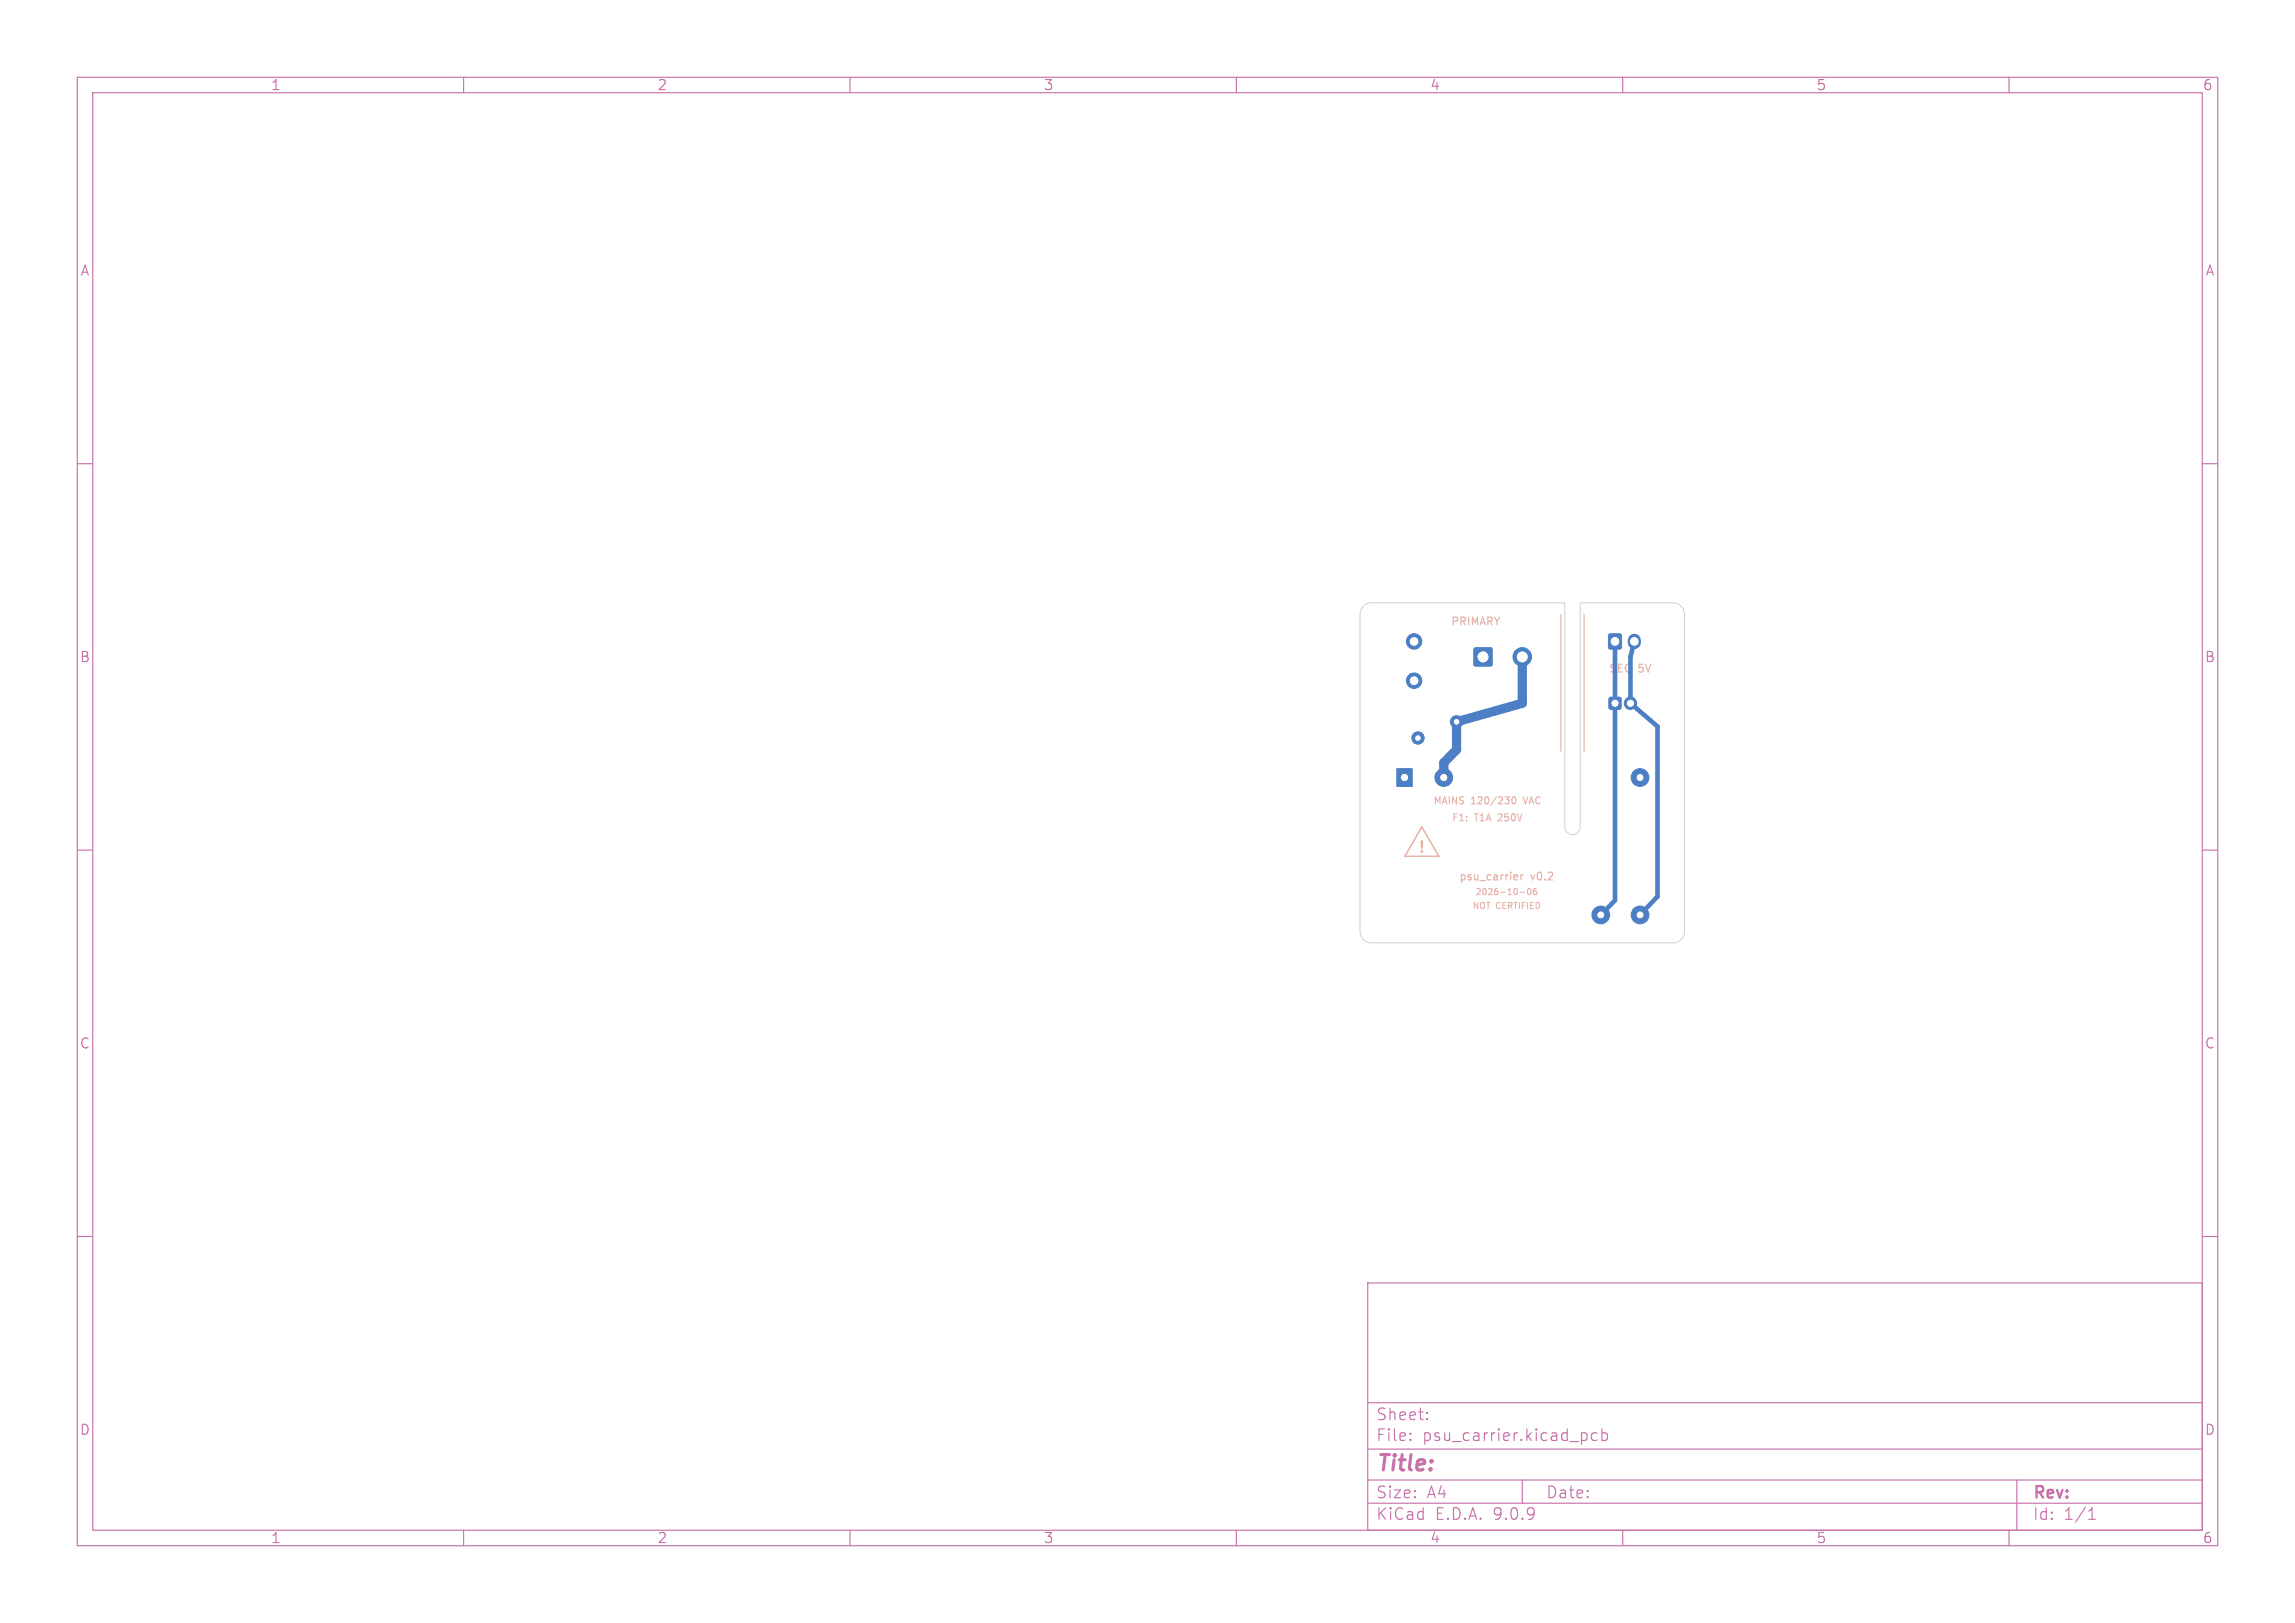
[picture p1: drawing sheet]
<svg xmlns="http://www.w3.org/2000/svg" width="297mm" height="210mm" viewBox="0 0 297 210" stroke-linecap="round" stroke-linejoin="round" font-family="sans-serif">
<defs><g id="words">
<text font-size="2.8" fill="#c872ab" x="178" y="190.9">Title:</text>
<g font-size="2.1" fill="#c872ab">
<text x="178" y="184">Sheet:</text>
<text x="178" y="186.7">File:</text>
<text x="184.1" y="186.7">psu_carrier.kicad_pcb</text>
<text x="178" y="196.9">KiCad</text>
<text x="178" y="194.1">Size:</text>
<text x="184.7" y="194.1">A4</text>
<text x="185.7" y="196.9">E.D.A.</text>
<text x="193.3" y="196.9">9.0.9</text>
<text x="200" y="194.1">Date:</text>
<text x="263" y="194.3">Rev:</text>
<text x="263" y="196.9">Id:</text>
<text x="267.1" y="196.9">1/1</text>
</g>
<text font-size="1.9" fill="#e8b2a7" x="183.5" y="110.6">!</text>
<g font-size="1.8" fill="#c872ab">
<text x="35" y="11.9">1</text>
<text x="85" y="11.9">2</text>
<text x="135" y="11.9">3</text>
<text x="185" y="11.9">4</text>
<text x="235" y="11.9">5</text>
<text x="285" y="11.9">6</text>
<text x="10.3" y="35.9">A</text>
<text x="285.4" y="35.9">A</text>
<text x="10.3" y="85.9">B</text>
<text x="285.3" y="85.9">B</text>
<text x="10.3" y="135.9">C</text>
<text x="285.3" y="135.9">C</text>
<text x="10.3" y="185.9">D</text>
<text x="285.3" y="185.9">D</text>
<text x="35" y="199.9">1</text>
<text x="85" y="199.9">2</text>
<text x="135" y="199.9">3</text>
<text x="185" y="199.9">4</text>
<text x="235" y="199.9">5</text>
<text x="285" y="199.9">6</text>
</g>
<g font-size="1.4" fill="#e8b2a7">
<text x="187.7" y="81.1">PRIMARY</text>
<text x="208.2" y="87.2">SEC</text>
<text x="212" y="87.2">5V</text>
<text x="188.8" y="114.1">psu_carrier</text>
<text x="198.1" y="114.1">v0.2</text>
</g>
<g font-size="1.3" fill="#e8b2a7">
<text x="185.4" y="104.3">MAINS</text>
<text x="187.8" y="106.5">F1:</text>
<text x="190.4" y="104.3">120/230</text>
<text x="190.8" y="106.5">T1A</text>
<text x="194.1" y="106.5">250V</text>
<text x="197.4" y="104.3">VAC</text>
</g>
<g font-size="1.1" fill="#e8b2a7">
<text x="190.5" y="117.8">NOT CERTIFIED</text>
<text x="190.9" y="116">2026-10-06</text>
</g>
</g></defs>
<g fill="none" stroke="#c872ab" stroke-width=".15">
<path d="M10 10h277v190h-277zM12 12h273v186h-273zM60 10v2M110 10v2M160 10v2M210 10v2M260 10v2M10 60h2M285 60h2M10 110h2M285 110h2M10 160h2"/>
<path d="M177 166h108v32h-108zM285 160h2M60 198v2M110 198v2M160 198v2M177 194.5h108M177 191.5h108M177 187.5h108M177 181.5h108M182.5 186.3h.1l-.1 .1M182.5 186.3v.1M182.5 185.5v.1"/>
<path d="M182.5 185.5h.1l-.1 .1M184.7 183.6v.1M184.7 183.6h-.1l.1 .1M184.7 182.8v.1M184.7 182.8h-.1l.1 .1M197 191.5v3M205.1 185.4l.3 .3v.4l-.3 .3M206.7 185.5l-.5-.1-.2 .3v.4l.1 .2 .1 .1 .5-.1M207.3 185.5l.4-.1 .3 .3v.4l-.1 .2-.2 .1-.4-.1M207.3 184.9v1.5M210 198v2M260 198v2"/>
<path d="M261 191.5v6.5M270.3 196.6h.9M270.3 195.5l.4-.4v1.5"/>
</g>
<path d="M202 79.5v17.7M205 79.5v17.7M196.1 113.2h.3v.2l-.5 .1M196.4 113.8l-.3 .1M196.8 113.2v.7M197.1 113.2h-.2l-.1 .2" fill="none" stroke="#e8b2a7" stroke-width=".15"/>
<path d="M184 107l2.2 3.8h-4.4z" fill="none" stroke="#e8b2a7" stroke-width=".2"/>
<path d="M196.7 115.5h.6M197.7 115h.2a.43 .43 0 0 1 .2 .4 .43 .43 0 0 1-.2 .4l-.2-.3zM198.8 115h-.2l-.1 .2-.1 .4 .2 .2 .2-.1v-.4h-.2l-.2 .1" fill="none" stroke="#e8b2a7" stroke-width=".13"/>
<path d="M194.8 103.1h.5l-.3 .4M195.3 103.5v.4M195.7 103.2l.2-.1a.48 .48 0 0 1 .3 .5 .48 .48 0 0 1-.3 .4l-.2-.3z" fill="none" stroke="#e8b2a7" stroke-width=".14"/>
<g fill="#4d7fc4" stroke="#4d7fc4" stroke-width=".13">
<path d="M190.8 83.9l.2-.1 2.1 .1v.1v2.1l-.2 .1-2.1-.1-.1-.1z"/>
<path d="M208.2 82.1l.2-.1 1.4 .1 .1 .2v1.5l-.1 .1-.2 .1-1.4-.1v-.1v-1.5z"/>
<path d="M208.3 90.3l.2-.1 1.2 .1 .1 .2-.1 1.2-.1 .1-1.3-.1-.1-.1z"/>
<path d="M180.8 99.5h2v2.3h-2z"/>
<circle cx="197" cy="85" r="1.2"/>
<circle cx="183.5" cy="95.5" r=".8"/>
<circle cx="188.5" cy="93.4" r=".8"/>
<circle cx="183" cy="83" r="1"/>
<circle cx="183" cy="88.1" r="1"/>
<circle cx="211" cy="91" r=".8"/>
<circle cx="186.8" cy="100.6" r="1.15"/>
<circle cx="212.2" cy="100.6" r="1.15"/>
<circle cx="212.2" cy="118.4" r="1.15"/>
<circle cx="207.2" cy="118.4" r="1.15"/>
</g>
<path d="M211.5 82.9v.3" fill="none" stroke="#4d7fc4" stroke-width="1.7"/>
<path d="M197 85v6l-8.5 2.4v3.6l-1.7 1.7v1.9" fill="none" stroke="#4d7fc4" stroke-width="1.2"/>
<path d="M209 83v33.5l-1.8 1.9M211.5 83l-.5 2v6l3.5 3v22l-2.3 2.4" fill="none" stroke="#4d7fc4" stroke-width=".6"/>
<path d="M176.4 78.4l.5-.3 .6-.1h25v29a1 1 0 0 0 1 1 1 1 0 0 0 1-1v-29h12a1.5 1.5 0 0 1 1.5 1.5v41a1.5 1.5 0 0 1-1.5 1.5h-39a1.5 1.5 0 0 1-1.5-1.5v-41l.1-.6z" fill="none" stroke="#d0d2cd" stroke-width=".13"/>
<g fill="#fff" stroke="#fff" stroke-width=".13">
<circle cx="191.9" cy="85" r=".65"/>
<circle cx="197" cy="85" r=".65"/>
<circle cx="183.5" cy="95.5" r=".3"/>
<circle cx="188.5" cy="93.4" r=".3"/>
<circle cx="183" cy="83" r=".5"/>
<circle cx="183" cy="88.1" r=".5"/>
<circle cx="209" cy="83" r=".5"/>
<circle cx="211.5" cy="83" r=".5"/>
<circle cx="209" cy="91" r=".4"/>
<circle cx="211" cy="91" r=".4"/>
<circle cx="181.8" cy="100.6" r=".4"/>
<circle cx="186.8" cy="100.6" r=".4"/>
<circle cx="212.2" cy="100.6" r=".38"/>
<circle cx="212.2" cy="118.4" r=".38"/>
<circle cx="207.2" cy="118.4" r=".38"/>
</g>
<use href="#words"/>
</svg>
